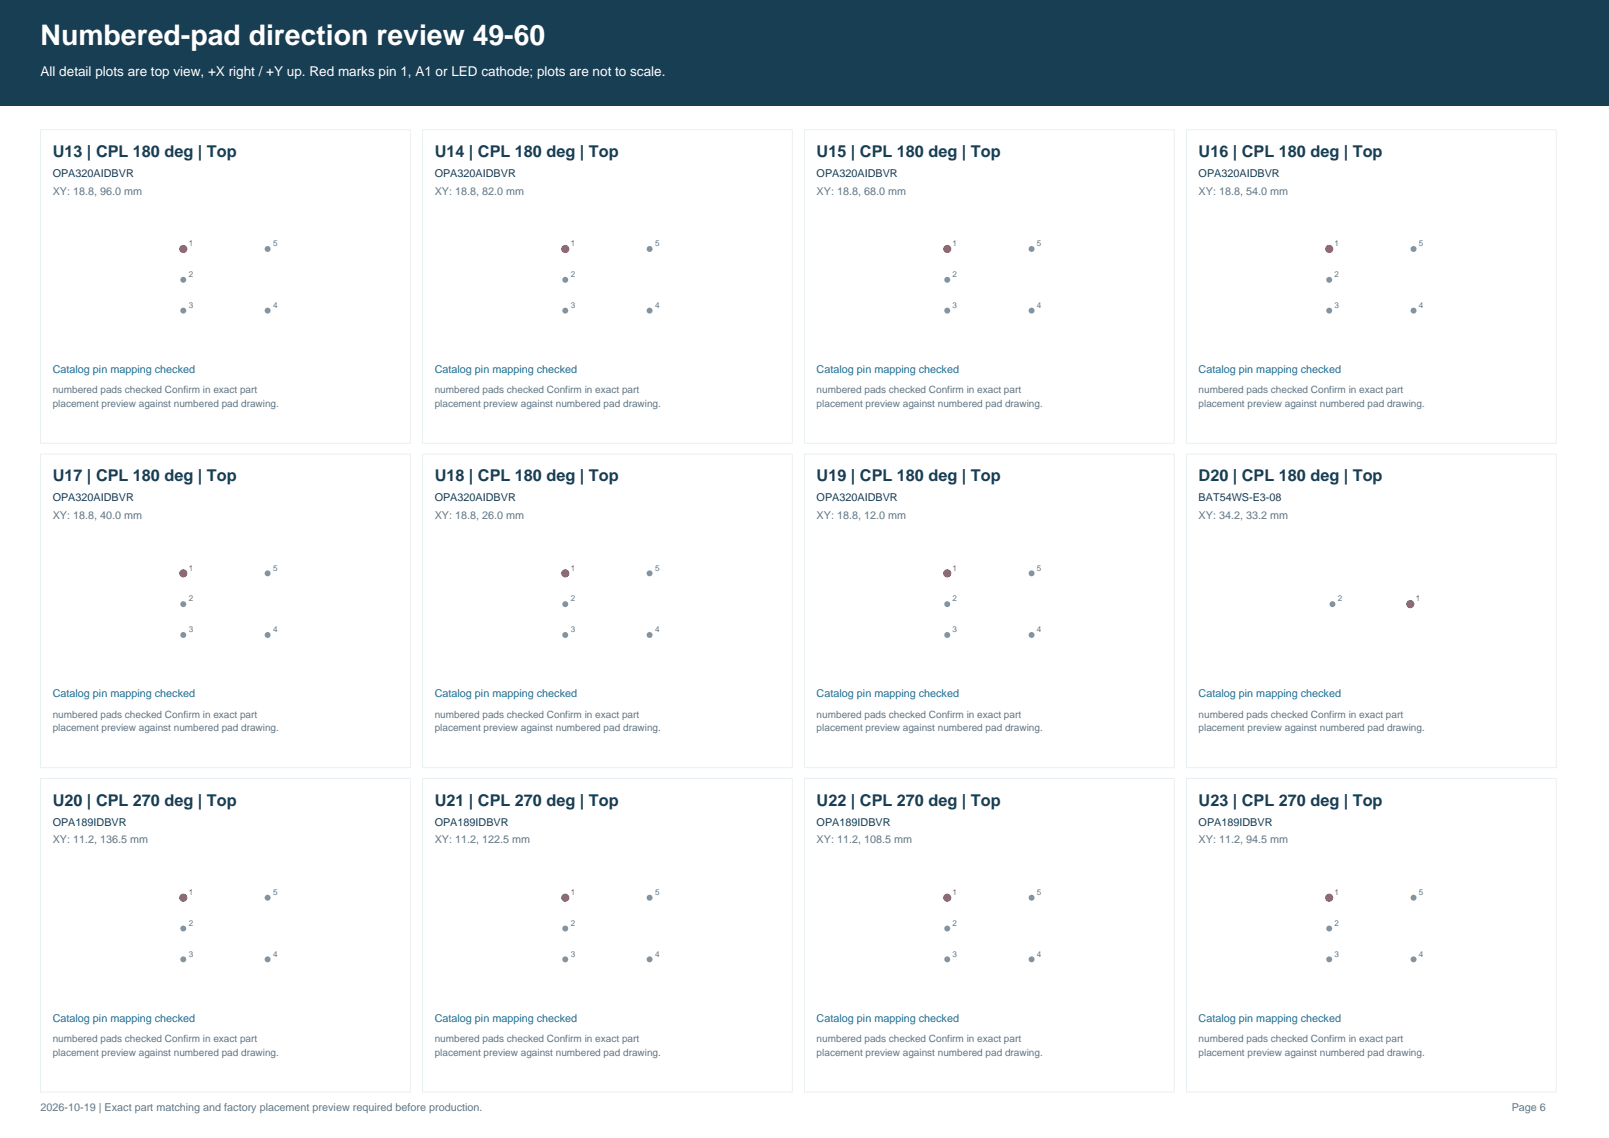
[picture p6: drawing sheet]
<svg xmlns="http://www.w3.org/2000/svg" width="420mm" height="297mm" viewBox="0 0 420 297" stroke-linecap="round" stroke-linejoin="round" font-family="sans-serif">
<defs><g id="words">
<text font-size="7.4" fill="#fff" x="10.6" y="11.6">Numbered-pad direction review 49-60</text>
<g font-size="4.2" fill="#183e54">
<text x="13.8" y="40.9">U13 | CPL 180 deg | Top</text>
<text x="113.5" y="40.9">U14 | CPL 180 deg | Top</text>
<text x="213.2" y="40.9">U15 | CPL 180 deg | Top</text>
<text x="312.9" y="40.9">U16 | CPL 180 deg | Top</text>
<text x="13.8" y="125.6">U17 | CPL 180 deg | Top</text>
<text x="113.5" y="125.6">U18 | CPL 180 deg | Top</text>
<text x="213.2" y="125.6">U19 | CPL 180 deg | Top</text>
<text x="312.9" y="125.6">D20 | CPL 180 deg | Top</text>
<text x="13.8" y="210.2">U20 | CPL 270 deg | Top</text>
<text x="113.5" y="210.2">U21 | CPL 270 deg | Top</text>
<text x="213.2" y="210.2">U22 | CPL 270 deg | Top</text>
<text x="312.9" y="210.2">U23 | CPL 270 deg | Top</text>
</g>
<text font-size="3.5" fill="#fff" x="10.6" y="19.8">All detail plots are top view, +X right / +Y up. Red marks pin 1, A1 or LED cathode; plots are not to scale.</text>
<g font-size="2.8" fill="#183e54">
<text x="13.8" y="46.2">OPA320AIDBVR</text>
<text x="113.5" y="46.2">OPA320AIDBVR</text>
<text x="213.2" y="46.2">OPA320AIDBVR</text>
<text x="312.9" y="46.2">OPA320AIDBVR</text>
<text x="13.8" y="130.9">OPA320AIDBVR</text>
<text x="113.5" y="130.9">OPA320AIDBVR</text>
<text x="213.2" y="130.9">OPA320AIDBVR</text>
<text x="312.9" y="130.9">BAT54WS-E3-08</text>
<text x="13.8" y="215.5">OPA189IDBVR</text>
<text x="113.5" y="215.5">OPA189IDBVR</text>
<text x="213.2" y="215.5">OPA189IDBVR</text>
<text x="312.9" y="215.5">OPA189IDBVR</text>
</g>
<g font-size="2.8" fill="#617584">
<text x="13.8" y="50.8">XY: 18.8, 96.0 mm</text>
<text x="113.5" y="50.8">XY: 18.8, 82.0 mm</text>
<text x="213.2" y="50.8">XY: 18.8, 68.0 mm</text>
<text x="312.9" y="50.8">XY: 18.8, 54.0 mm</text>
<text x="13.8" y="135.5">XY: 18.8, 40.0 mm</text>
<text x="113.5" y="135.5">XY: 18.8, 26.0 mm</text>
<text x="213.2" y="135.5">XY: 18.8, 12.0 mm</text>
<text x="312.9" y="135.5">XY: 34.2, 33.2 mm</text>
<text x="13.8" y="220.1">XY: 11.2, 136.5 mm</text>
<text x="113.5" y="220.1">XY: 11.2, 122.5 mm</text>
<text x="213.2" y="220.1">XY: 11.2, 108.5 mm</text>
<text x="312.9" y="220.1">XY: 11.2, 94.5 mm</text>
<text x="10.6" y="289.9">2026-10-19 | Exact part matching and factory placement preview required before production.</text>
<text x="394.6" y="289.9">Page 6</text>
</g>
<g font-size="2.8" fill="#176f98">
<text x="13.8" y="97.4">Catalog pin mapping checked</text>
<text x="113.5" y="97.4">Catalog pin mapping checked</text>
<text x="213.2" y="97.4">Catalog pin mapping checked</text>
<text x="312.9" y="97.4">Catalog pin mapping checked</text>
<text x="13.8" y="182">Catalog pin mapping checked</text>
<text x="113.5" y="182">Catalog pin mapping checked</text>
<text x="213.2" y="182">Catalog pin mapping checked</text>
<text x="312.9" y="182">Catalog pin mapping checked</text>
<text x="13.8" y="266.7">Catalog pin mapping checked</text>
<text x="113.5" y="266.7">Catalog pin mapping checked</text>
<text x="213.2" y="266.7">Catalog pin mapping checked</text>
<text x="312.9" y="266.7">Catalog pin mapping checked</text>
</g>
<g font-size="2.6" fill="#617584">
<text x="13.8" y="102.7">numbered pads checked Confirm in exact part</text>
<text x="13.8" y="106.2">placement preview against numbered pad drawing.</text>
<text x="113.5" y="102.7">numbered pads checked Confirm in exact part</text>
<text x="113.5" y="106.2">placement preview against numbered pad drawing.</text>
<text x="213.2" y="102.7">numbered pads checked Confirm in exact part</text>
<text x="213.2" y="106.2">placement preview against numbered pad drawing.</text>
<text x="312.9" y="102.7">numbered pads checked Confirm in exact part</text>
<text x="312.9" y="106.2">placement preview against numbered pad drawing.</text>
<text x="13.8" y="187.3">numbered pads checked Confirm in exact part</text>
<text x="13.8" y="190.8">placement preview against numbered pad drawing.</text>
<text x="113.5" y="187.3">numbered pads checked Confirm in exact part</text>
<text x="113.5" y="190.8">placement preview against numbered pad drawing.</text>
<text x="213.2" y="187.3">numbered pads checked Confirm in exact part</text>
<text x="213.2" y="190.8">placement preview against numbered pad drawing.</text>
<text x="312.9" y="187.3">numbered pads checked Confirm in exact part</text>
<text x="312.9" y="190.8">placement preview against numbered pad drawing.</text>
<text x="13.8" y="272">numbered pads checked Confirm in exact part</text>
<text x="13.8" y="275.5">placement preview against numbered pad drawing.</text>
<text x="113.5" y="272">numbered pads checked Confirm in exact part</text>
<text x="113.5" y="275.5">placement preview against numbered pad drawing.</text>
<text x="213.2" y="272">numbered pads checked Confirm in exact part</text>
<text x="213.2" y="275.5">placement preview against numbered pad drawing.</text>
<text x="312.9" y="272">numbered pads checked Confirm in exact part</text>
<text x="312.9" y="275.5">placement preview against numbered pad drawing.</text>
</g>
<g font-size="2.1" fill="#ce423c">
<text x="49.3" y="64.3">1</text>
<text x="149" y="64.3">1</text>
<text x="248.7" y="64.3">1</text>
<text x="348.4" y="64.3">1</text>
<text x="49.3" y="148.9">1</text>
<text x="149" y="148.9">1</text>
<text x="248.7" y="148.9">1</text>
<text x="369.5" y="157">1</text>
<text x="49.3" y="233.6">1</text>
<text x="149" y="233.6">1</text>
<text x="248.7" y="233.6">1</text>
<text x="348.4" y="233.6">1</text>
</g>
<g font-size="2.1" fill="#617584">
<text x="71.3" y="64.3">5</text>
<text x="171" y="64.3">5</text>
<text x="270.7" y="64.3">5</text>
<text x="370.4" y="64.3">5</text>
<text x="49.3" y="72.3">2</text>
<text x="149" y="72.3">2</text>
<text x="248.7" y="72.3">2</text>
<text x="348.4" y="72.3">2</text>
<text x="49.3" y="80.4">3</text>
<text x="71.3" y="80.4">4</text>
<text x="149" y="80.4">3</text>
<text x="171" y="80.4">4</text>
<text x="248.7" y="80.4">3</text>
<text x="270.7" y="80.4">4</text>
<text x="348.4" y="80.4">3</text>
<text x="370.4" y="80.4">4</text>
<text x="71.3" y="148.9">5</text>
<text x="171" y="148.9">5</text>
<text x="270.7" y="148.9">5</text>
<text x="49.3" y="157">2</text>
<text x="149" y="157">2</text>
<text x="248.7" y="157">2</text>
<text x="349.2" y="157">2</text>
<text x="49.3" y="165">3</text>
<text x="71.3" y="165">4</text>
<text x="149" y="165">3</text>
<text x="171" y="165">4</text>
<text x="248.7" y="165">3</text>
<text x="270.7" y="165">4</text>
<text x="71.3" y="233.6">5</text>
<text x="171" y="233.6">5</text>
<text x="270.7" y="233.6">5</text>
<text x="370.4" y="233.6">5</text>
<text x="49.3" y="241.6">2</text>
<text x="149" y="241.6">2</text>
<text x="248.7" y="241.6">2</text>
<text x="348.4" y="241.6">2</text>
<text x="49.3" y="249.7">3</text>
<text x="71.3" y="249.7">4</text>
<text x="149" y="249.7">3</text>
<text x="171" y="249.7">4</text>
<text x="248.7" y="249.7">3</text>
<text x="270.7" y="249.7">4</text>
<text x="348.4" y="249.7">3</text>
<text x="370.4" y="249.7">4</text>
</g>
</g></defs>
<path d="M0 0h420v27.5h-420z" fill-rule="evenodd" fill="#183e54"/>
<path d="M10.6 33.9h96.5v81.8h-96.5z" fill="none" stroke="#e9f0f4" stroke-width=".26"/>
<circle cx="47.8" cy="65" r="1.06" fill="#ce423c"/>
<g fill="#8096a2">
<circle cx="47.8" cy="73" r=".78"/>
<circle cx="47.8" cy="81.1" r=".78"/>
<circle cx="69.9" cy="81.1" r=".78"/>
<circle cx="69.9" cy="65" r=".78"/>
</g>
<path d="M110.3 33.9h96.5v81.8h-96.5z" fill="none" stroke="#e9f0f4" stroke-width=".26"/>
<circle cx="147.6" cy="65" r="1.06" fill="#ce423c"/>
<g fill="#8096a2">
<circle cx="147.6" cy="73" r=".78"/>
<circle cx="147.6" cy="81.1" r=".78"/>
<circle cx="169.6" cy="81.1" r=".78"/>
<circle cx="169.6" cy="65" r=".78"/>
</g>
<path d="M210 33.9h96.5v81.8h-96.5z" fill="none" stroke="#e9f0f4" stroke-width=".26"/>
<circle cx="247.3" cy="65" r="1.06" fill="#ce423c"/>
<g fill="#8096a2">
<circle cx="247.3" cy="73" r=".78"/>
<circle cx="247.3" cy="81.1" r=".78"/>
<circle cx="269.3" cy="81.1" r=".78"/>
<circle cx="269.3" cy="65" r=".78"/>
</g>
<path d="M309.7 33.9h96.5v81.8h-96.5z" fill="none" stroke="#e9f0f4" stroke-width=".26"/>
<circle cx="347" cy="65" r="1.06" fill="#ce423c"/>
<g fill="#8096a2">
<circle cx="347" cy="73" r=".78"/>
<circle cx="347" cy="81.1" r=".78"/>
<circle cx="369" cy="81.1" r=".78"/>
<circle cx="369" cy="65" r=".78"/>
</g>
<path d="M10.6 118.5h96.5v81.9h-96.5z" fill="none" stroke="#e9f0f4" stroke-width=".26"/>
<circle cx="47.8" cy="149.6" r="1.06" fill="#ce423c"/>
<g fill="#8096a2">
<circle cx="47.8" cy="157.7" r=".78"/>
<circle cx="47.8" cy="165.7" r=".78"/>
<circle cx="69.9" cy="165.7" r=".78"/>
<circle cx="69.9" cy="149.6" r=".78"/>
</g>
<path d="M110.3 118.5h96.5v81.9h-96.5z" fill="none" stroke="#e9f0f4" stroke-width=".26"/>
<circle cx="147.6" cy="149.6" r="1.06" fill="#ce423c"/>
<g fill="#8096a2">
<circle cx="147.6" cy="157.7" r=".78"/>
<circle cx="147.6" cy="165.7" r=".78"/>
<circle cx="169.6" cy="165.7" r=".78"/>
<circle cx="169.6" cy="149.6" r=".78"/>
</g>
<path d="M210 118.5h96.5v81.9h-96.5z" fill="none" stroke="#e9f0f4" stroke-width=".26"/>
<circle cx="247.3" cy="149.6" r="1.06" fill="#ce423c"/>
<g fill="#8096a2">
<circle cx="247.3" cy="157.7" r=".78"/>
<circle cx="247.3" cy="165.7" r=".78"/>
<circle cx="269.3" cy="165.7" r=".78"/>
<circle cx="269.3" cy="149.6" r=".78"/>
</g>
<path d="M309.7 118.5h96.5v81.9h-96.5z" fill="none" stroke="#e9f0f4" stroke-width=".26"/>
<circle cx="368.1" cy="157.7" r="1.06" fill="#ce423c"/>
<circle cx="347.8" cy="157.7" r=".78" fill="#8096a2"/>
<path d="M10.6 203.2h96.5v81.8h-96.5z" fill="none" stroke="#e9f0f4" stroke-width=".26"/>
<circle cx="47.8" cy="234.3" r="1.06" fill="#ce423c"/>
<g fill="#8096a2">
<circle cx="47.8" cy="242.3" r=".78"/>
<circle cx="47.8" cy="250.4" r=".78"/>
<circle cx="69.9" cy="250.4" r=".78"/>
<circle cx="69.9" cy="234.3" r=".78"/>
</g>
<path d="M110.3 203.2h96.5v81.8h-96.5z" fill="none" stroke="#e9f0f4" stroke-width=".26"/>
<circle cx="147.6" cy="234.3" r="1.06" fill="#ce423c"/>
<g fill="#8096a2">
<circle cx="147.6" cy="242.3" r=".78"/>
<circle cx="147.6" cy="250.4" r=".78"/>
<circle cx="169.6" cy="250.4" r=".78"/>
<circle cx="169.6" cy="234.3" r=".78"/>
</g>
<path d="M210 203.2h96.5v81.8h-96.5z" fill="none" stroke="#e9f0f4" stroke-width=".26"/>
<circle cx="247.3" cy="234.3" r="1.06" fill="#ce423c"/>
<g fill="#8096a2">
<circle cx="247.3" cy="242.3" r=".78"/>
<circle cx="247.3" cy="250.4" r=".78"/>
<circle cx="269.3" cy="250.4" r=".78"/>
<circle cx="269.3" cy="234.3" r=".78"/>
</g>
<path d="M309.7 203.2h96.5v81.8h-96.5z" fill="none" stroke="#e9f0f4" stroke-width=".26"/>
<circle cx="347" cy="234.3" r="1.06" fill="#ce423c"/>
<g fill="#8096a2">
<circle cx="347" cy="242.3" r=".78"/>
<circle cx="347" cy="250.4" r=".78"/>
<circle cx="369" cy="250.4" r=".78"/>
<circle cx="369" cy="234.3" r=".78"/>
</g>
<use href="#words"/>
</svg>
